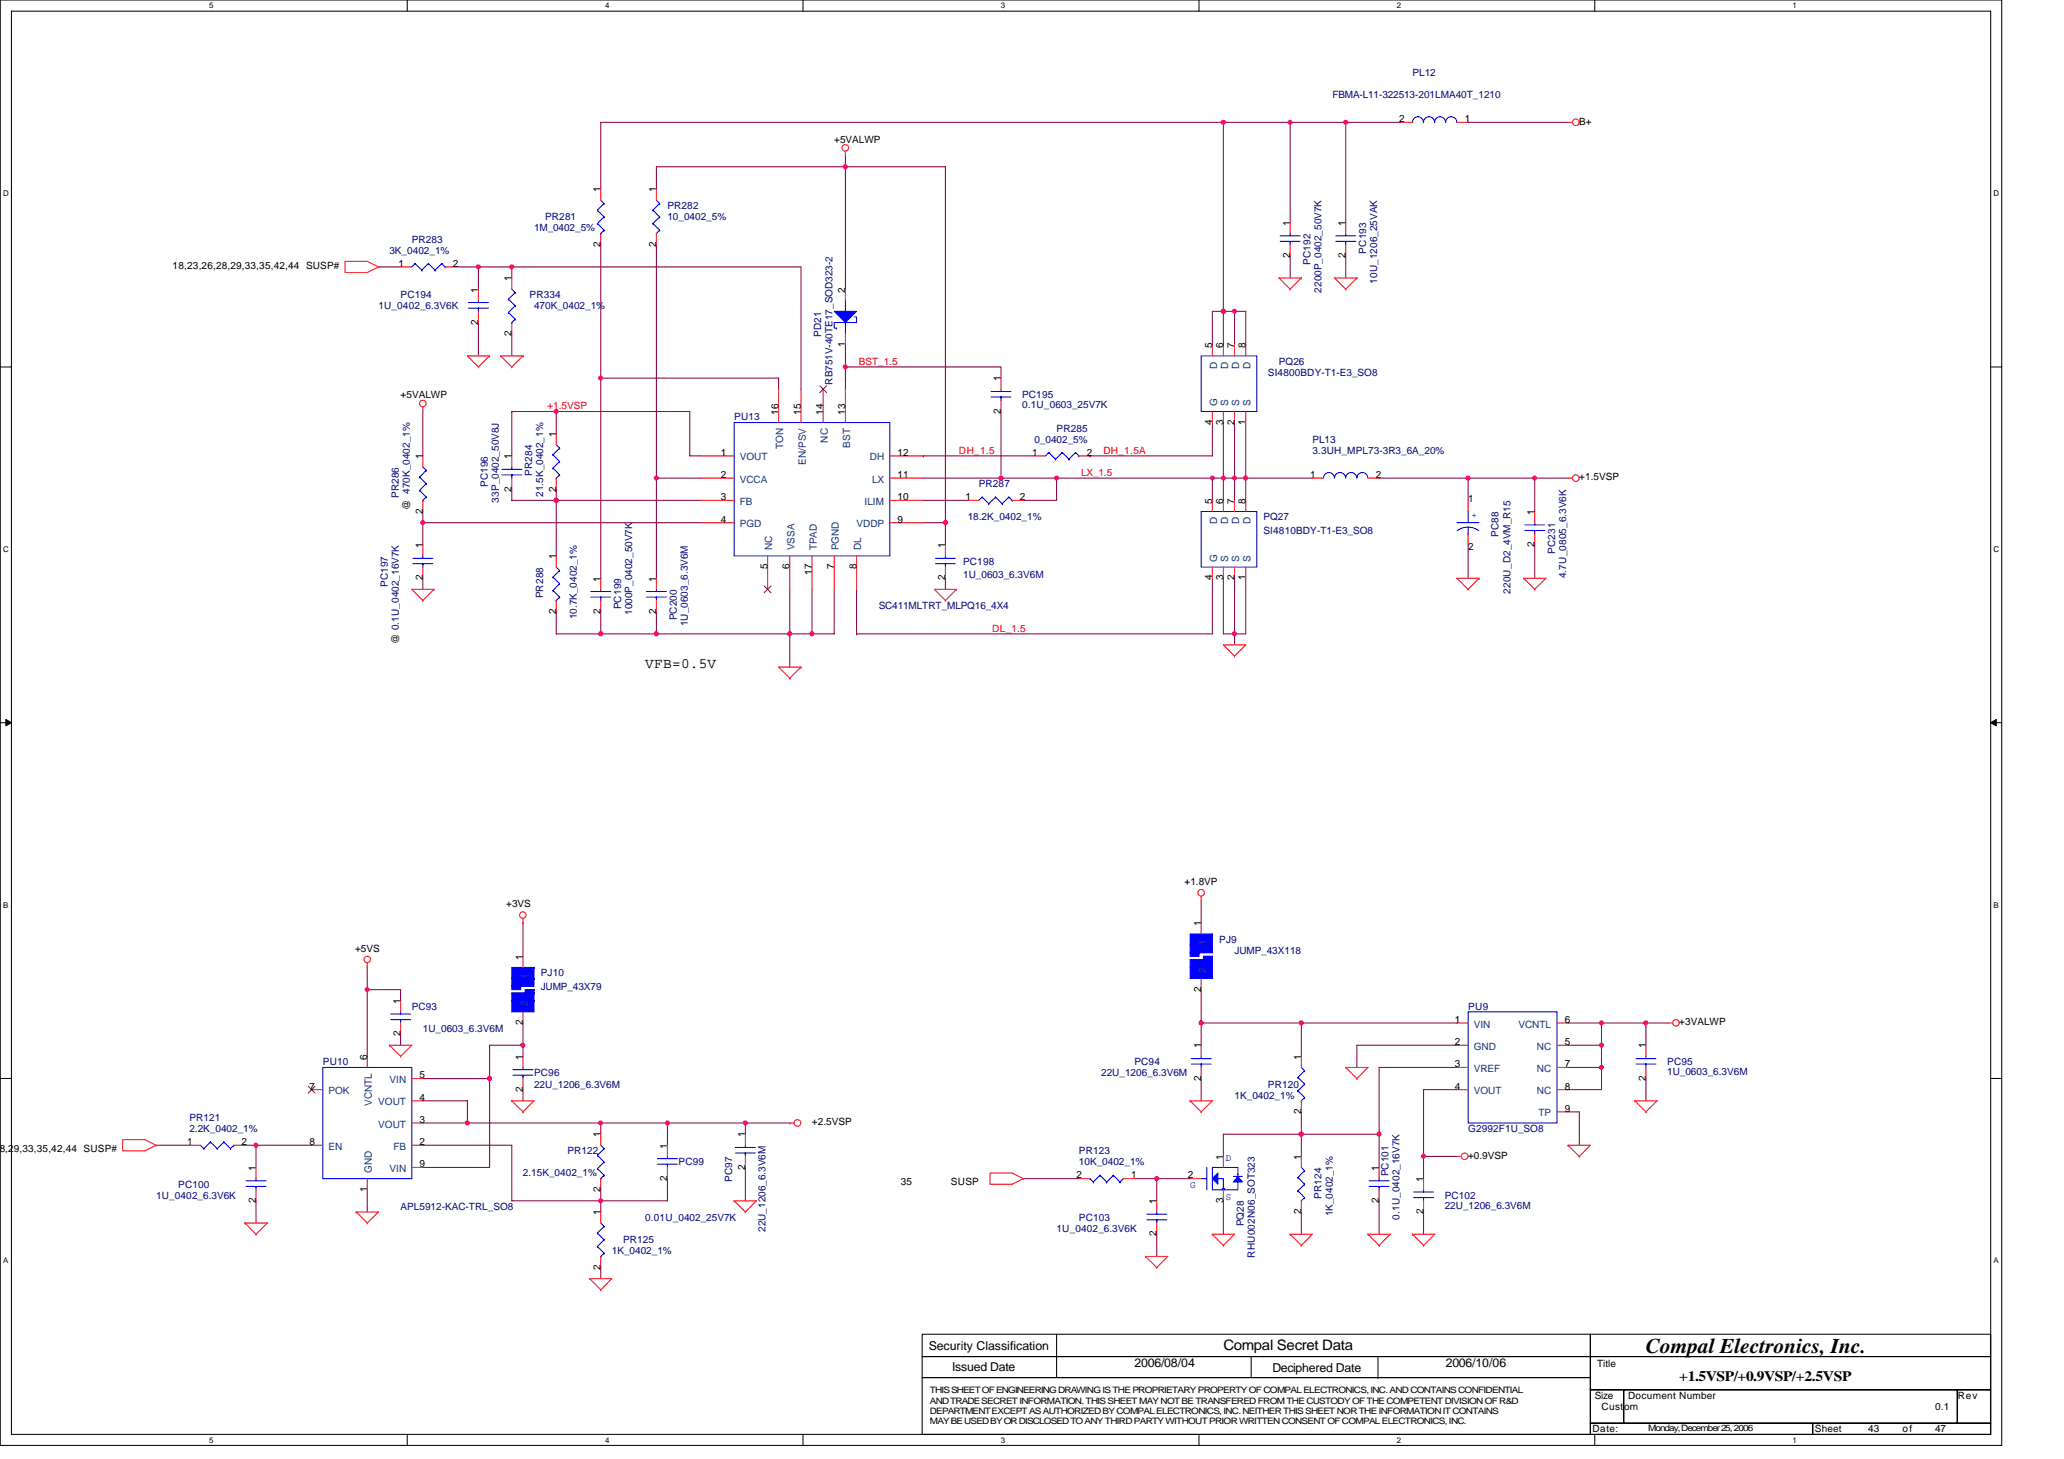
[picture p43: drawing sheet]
<svg xmlns="http://www.w3.org/2000/svg" width="297mm" height="210mm" viewBox="0 0 297 210" stroke-linecap="round" stroke-linejoin="round" font-family="sans-serif">
<defs><g id="words">
<text font-size="3" x="236.9" y="194.8">Compal Electronics, Inc.</text>
<g font-size="2.1">
<text x="92.9" y="96.1">VFB=0.5V</text>
<text x="176.1" y="194.4">Compal Secret Data</text>
<text x="241.7" y="198.7">+1.5VSP/+0.9VSP/+2.5VSP</text>
</g>
<g font-size="1.8">
<text x="133.7" y="194.2">Security Classification</text>
<text x="137" y="197.3">Issued Date</text>
<text x="163.3" y="196.8">2006/08/04</text>
<text x="183.1" y="197.4">Deciphered Date</text>
<text x="208.1" y="196.8">2006/10/06</text>
</g>
<g font-size="1.4" fill="#000080">
<text x="203.3" y="10.9">PL12</text>
<text x="191.7" y="14.1">FBMA-L11-322513-201LMA40T_1210</text>
<text x="59.3" y="34.9">PR283</text>
<text x="76.9" y="33.3">1M_0402_5%</text>
<text x="78.5" y="31.7">PR281</text>
<text x="96.1" y="30.1">PR282</text>
<text x="96.1" y="31.7">10_0402_5%</text>
<text x="56" y="36.5">3K_0402_1%</text>
<text x="188.6" y="38.1" transform="rotate(-90 188.6 38.1)">PC192</text>
<text x="196.6" y="36.5" transform="rotate(-90 196.6 36.5)">PC193</text>
<text x="198.2" y="40.8" transform="rotate(-90 198.2 40.8)">10U_1206_25VAK</text>
<text x="54.5" y="44.5">1U_0402_6.3V6K</text>
<text x="57.7" y="42.9">PC194</text>
<text x="76.2" y="42.9">PR334</text>
<text x="76.9" y="44.5">470K_0402_1%</text>
<text x="190.2" y="42.1" transform="rotate(-90 190.2 42.1)">2200P_0402_50V7K</text>
<text x="118.2" y="48.5" transform="rotate(-90 118.2 48.5)">PD21</text>
<text x="184.1" y="52.5">PQ26</text>
<text x="119.8" y="55.4" transform="rotate(-90 119.8 55.4)">RB751V-40TE17_SOD323-2</text>
<text x="147.1" y="57.3">PC195</text>
<text x="147.1" y="58.7">0.1U_0603_25V7K</text>
<text x="182.5" y="54.1">SI4800BDY-T1-E3_SO8</text>
<text x="105.7" y="60.5">PU13</text>
<text x="148.9" y="63.7">0_0402_5%</text>
<text x="152.1" y="62.1">PR285</text>
<text x="188.9" y="63.7">PL13</text>
<text x="188.9" y="65.3">3.3UH_MPL73-3R3_6A_20%</text>
<text x="57.4" y="71.7" transform="rotate(-90 57.4 71.7)">PR286</text>
<text x="70.2" y="70.1" transform="rotate(-90 70.2 70.1)">PC196</text>
<text x="76.6" y="68.5" transform="rotate(-90 76.6 68.5)">PR284</text>
<text x="78.2" y="71.5" transform="rotate(-90 78.2 71.5)">21.5K_0402_1%</text>
<text x="140.9" y="70.1">PR287</text>
<text x="71.8" y="72.3" transform="rotate(-90 71.8 72.3)">33P_0402_50V8J</text>
<text x="139.3" y="74.9">18.2K_0402_1%</text>
<text x="181.8" y="74.9">PQ27</text>
<text x="181.8" y="76.8">SI4810BDY-T1-E3_SO8</text>
<text x="215.6" y="77.3" transform="rotate(-90 215.6 77.3)">PC88</text>
<text x="138.6" y="81.3">PC198</text>
<text x="138.6" y="83.2">1U_0603_6.3V6M</text>
<text x="223.8" y="79.7" transform="rotate(-90 223.8 79.7)">PC231</text>
<text x="225.4" y="83.2" transform="rotate(-90 225.4 83.2)">4.7U_0805_6.3V6K</text>
<text x="55.8" y="84.5" transform="rotate(-90 55.8 84.5)">PC197</text>
<text x="78.2" y="86.1" transform="rotate(-90 78.2 86.1)">PR288</text>
<text x="83" y="89.1" transform="rotate(-90 83 89.1)">10.7K_0402_1%</text>
<text x="89.4" y="87.7" transform="rotate(-90 89.4 87.7)">PC199</text>
<text x="91" y="88.5" transform="rotate(-90 91 88.5)">1000P_0402_50V7K</text>
<text x="97.4" y="89.3" transform="rotate(-90 97.4 89.3)">PC200</text>
<text x="126.5" y="87.7">SC411MLTRT_MLPQ16_4X4</text>
<text x="217.4" y="85.4" transform="rotate(-90 217.4 85.4)">220U_D2_4VM_R15</text>
<text x="99" y="90.1" transform="rotate(-90 99 90.1)">1U_0603_6.3V6M</text>
<text x="175.4" y="135.7">PJ9</text>
<text x="177.7" y="137.3">JUMP_43X118</text>
<text x="77.8" y="140.5">PJ10</text>
<text x="77.8" y="142.4">JUMP_43X79</text>
<text x="59.3" y="145.3">PC93</text>
<text x="60.9" y="148.5">1U_0603_6.3V6M</text>
<text x="211.3" y="145.3">PU9</text>
<text x="46.5" y="153.3">PU10</text>
<text x="76.9" y="154.9">PC96</text>
<text x="158.5" y="154.9">22U_1206_6.3V6M</text>
<text x="163.3" y="153.3">PC94</text>
<text x="239.9" y="153.3">PC95</text>
<text x="239.9" y="154.7">1U_0603_6.3V6M</text>
<text x="27.3" y="161.3">PR121</text>
<text x="76.9" y="156.5">22U_1206_6.3V6M</text>
<text x="177.7" y="158.1">1K_0402_1%</text>
<text x="182.5" y="156.5">PR120</text>
<text x="27.3" y="162.9">2.2K_0402_1%</text>
<text x="81.7" y="166.1">PR122</text>
<text x="97.7" y="167.7">PC99</text>
<text x="155.3" y="166.1">PR123</text>
<text x="155.3" y="167.7">10K_0402_1%</text>
<text x="211.3" y="162.9">G2992F1U_SO8</text>
<text x="22.5" y="172.5">1U_0402_6.3V6K</text>
<text x="25.7" y="170.9">PC100</text>
<text x="75.3" y="169.3">2.15K_0402_1%</text>
<text x="105.4" y="170.1" transform="rotate(-90 105.4 170.1)">PC97</text>
<text x="190.2" y="172.5" transform="rotate(-90 190.2 172.5)">PR124</text>
<text x="199.8" y="169.3" transform="rotate(-90 199.8 169.3)">PC101</text>
<text x="207.9" y="172.5">PC102</text>
<text x="207.9" y="174">22U_1206_6.3V6M</text>
<text x="57.7" y="174.1">APL5912-KAC-TRL_SO8</text>
<text x="89.7" y="178.9">PR125</text>
<text x="92.9" y="175.7">0.01U_0402_25V7K</text>
<text x="110.2" y="177.3" transform="rotate(-90 110.2 177.3)">22U_1206_6.3V6M</text>
<text x="152.1" y="177.3">1U_0402_6.3V6K</text>
<text x="155.3" y="175.7">PC103</text>
<text x="179" y="176.5" transform="rotate(-90 179 176.5)">PQ28</text>
<text x="191.8" y="175.1" transform="rotate(-90 191.8 175.1)">1K_0402_1%</text>
<text x="201.4" y="175.6" transform="rotate(-90 201.4 175.6)">0.1U_0402_16V7K</text>
<text x="88" y="180.5">1K_0402_1%</text>
<text x="180.6" y="181" transform="rotate(-90 180.6 181)">RHU002N06_SOT323</text>
</g>
<g font-size="1.4">
<text x="201.4" y="17.6">2</text>
<text x="210.8" y="17.6">1</text>
<text x="227.3" y="17.9">B+</text>
<text x="120.1" y="20.5">+5VALWP</text>
<text x="86.4" y="27.7" transform="rotate(-90 86.4 27.7)">1</text>
<text x="94.4" y="27.7" transform="rotate(-90 94.4 27.7)">1</text>
<text x="86.4" y="35.5" transform="rotate(-90 86.4 35.5)">2</text>
<text x="94.4" y="35.5" transform="rotate(-90 94.4 35.5)">2</text>
<text x="185.6" y="32.5" transform="rotate(-90 185.6 32.5)">1</text>
<text x="193.7" y="32.5" transform="rotate(-90 193.7 32.5)">1</text>
<text x="24.8" y="38.7">18,23,26,28,29,33,35,42,44 SUSP#</text>
<text x="57.3" y="38.4">1</text>
<text x="65.2" y="38.4">2</text>
<text x="73.6" y="40.5" transform="rotate(-90 73.6 40.5)">1</text>
<text x="185.6" y="37.1" transform="rotate(-90 185.6 37.1)">2</text>
<text x="193.7" y="37.1" transform="rotate(-90 193.7 37.1)">2</text>
<text x="68.8" y="46.7" transform="rotate(-90 68.8 46.7)">2</text>
<text x="68.8" y="42.1" transform="rotate(-90 68.8 42.1)">1</text>
<text x="121.6" y="42.1" transform="rotate(-90 121.6 42.1)">2</text>
<text x="73.6" y="48.3" transform="rotate(-90 73.6 48.3)">2</text>
<text x="121.6" y="49.9" transform="rotate(-90 121.6 49.9)">1</text>
<text x="174.5" y="50.1" transform="rotate(-90 174.5 50.1)">5</text>
<text x="176" y="50.1" transform="rotate(-90 176 50.1)">6</text>
<text x="177.6" y="50.1" transform="rotate(-90 177.6 50.1)">7</text>
<text x="179.3" y="50.1" transform="rotate(-90 179.3 50.1)">8</text>
<text x="57.7" y="57.3">+5VALWP</text>
<text x="112" y="59.7" transform="rotate(-90 112 59.7)">16</text>
<text x="115.2" y="59.7" transform="rotate(-90 115.2 59.7)">15</text>
<text x="118.4" y="59.7" transform="rotate(-90 118.4 59.7)">14</text>
<text x="121.6" y="59.7" transform="rotate(-90 121.6 59.7)">13</text>
<text x="144" y="59.5" transform="rotate(-90 144 59.5)">2</text>
<text x="144" y="54.9" transform="rotate(-90 144 54.9)">1</text>
<text x="80" y="62.9" transform="rotate(-90 80 62.9)">1</text>
<text x="103.7" y="65.6">1</text>
<text x="129.2" y="65.6">12</text>
<text x="148.5" y="65.6">1</text>
<text x="156.4" y="65.6">2</text>
<text x="174.5" y="61.2" transform="rotate(-90 174.5 61.2)">4</text>
<text x="176" y="61.2" transform="rotate(-90 176 61.2)">3</text>
<text x="177.6" y="61.2" transform="rotate(-90 177.6 61.2)">2</text>
<text x="179.3" y="61.2" transform="rotate(-90 179.3 61.2)">1</text>
<text x="60.8" y="66.1" transform="rotate(-90 60.8 66.1)">1</text>
<text x="73.6" y="70.7" transform="rotate(-90 73.6 70.7)">2</text>
<text x="73.6" y="66.1" transform="rotate(-90 73.6 66.1)">1</text>
<text x="80" y="70.7" transform="rotate(-90 80 70.7)">2</text>
<text x="103.7" y="72">3</text>
<text x="103.7" y="68.8">2</text>
<text x="129.2" y="72">10</text>
<text x="129.2" y="68.8">11</text>
<text x="138.9" y="72">1</text>
<text x="146.8" y="72">2</text>
<text x="188.5" y="68.8">1</text>
<text x="198" y="68.8">2</text>
<text x="227.3" y="69.2">+1.5VSP</text>
<text x="59" y="73.4" transform="rotate(-90 59 73.4)">@ 470K_0402_1%</text>
<text x="60.8" y="73.9" transform="rotate(-90 60.8 73.9)">2</text>
<text x="103.7" y="75.2">4</text>
<text x="129.2" y="75.2">9</text>
<text x="174.5" y="72.5" transform="rotate(-90 174.5 72.5)">5</text>
<text x="176" y="72.5" transform="rotate(-90 176 72.5)">6</text>
<text x="177.6" y="72.5" transform="rotate(-90 177.6 72.5)">7</text>
<text x="179.3" y="72.5" transform="rotate(-90 179.3 72.5)">8</text>
<text x="211.3" y="72.2">1</text>
<text x="220.8" y="74.1" transform="rotate(-90 220.8 74.1)">1</text>
<text x="60.8" y="83.5" transform="rotate(-90 60.8 83.5)">2</text>
<text x="60.8" y="78.9" transform="rotate(-90 60.8 78.9)">1</text>
<text x="80" y="80.5" transform="rotate(-90 80 80.5)">1</text>
<text x="86.4" y="83.7" transform="rotate(-90 86.4 83.7)">1</text>
<text x="94.4" y="83.7" transform="rotate(-90 94.4 83.7)">1</text>
<text x="110.4" y="81.9" transform="rotate(-90 110.4 81.9)">5</text>
<text x="113.6" y="81.9" transform="rotate(-90 113.6 81.9)">6</text>
<text x="116.8" y="82.7" transform="rotate(-90 116.8 82.7)">17</text>
<text x="120" y="81.9" transform="rotate(-90 120 81.9)">7</text>
<text x="123.3" y="81.9" transform="rotate(-90 123.3 81.9)">8</text>
<text x="136" y="83.5" transform="rotate(-90 136 83.5)">2</text>
<text x="136" y="78.9" transform="rotate(-90 136 78.9)">1</text>
<text x="174.5" y="83.5" transform="rotate(-90 174.5 83.5)">4</text>
<text x="176" y="83.5" transform="rotate(-90 176 83.5)">3</text>
<text x="177.6" y="83.5" transform="rotate(-90 177.6 83.5)">2</text>
<text x="179.3" y="83.5" transform="rotate(-90 179.3 83.5)">1</text>
<text x="211.3" y="79.2">2</text>
<text x="220.8" y="78.7" transform="rotate(-90 220.8 78.7)">2</text>
<text x="80" y="88.3" transform="rotate(-90 80 88.3)">2</text>
<text x="86.4" y="88.3" transform="rotate(-90 86.4 88.3)">2</text>
<text x="94.4" y="88.3" transform="rotate(-90 94.4 88.3)">2</text>
<text x="57.4" y="92.7" transform="rotate(-90 57.4 92.7)">@ 0.1U_0402_16V7K</text>
<text x="72.9" y="130.6">+3VS</text>
<text x="170.5" y="127.4">+1.8VP</text>
<text x="51.1" y="137">+5VS</text>
<text x="172.8" y="133.3" transform="rotate(-90 172.8 133.3)">1</text>
<text x="75.2" y="138.1" transform="rotate(-90 75.2 138.1)">1</text>
<text x="172.8" y="142.7" transform="rotate(-90 172.8 142.7)">2</text>
<text x="57.6" y="149.2" transform="rotate(-90 57.6 149.2)">2</text>
<text x="57.6" y="144.5" transform="rotate(-90 57.6 144.5)">1</text>
<text x="75.2" y="147.6" transform="rotate(-90 75.2 147.6)">2</text>
<text x="209.4" y="147.2">1</text>
<text x="225.2" y="147.2">6</text>
<text x="241.7" y="147.6">+3VALWP</text>
<text x="52.8" y="152.5" transform="rotate(-90 52.8 152.5)">6</text>
<text x="60.4" y="155.2">5</text>
<text x="75.2" y="152.5" transform="rotate(-90 75.2 152.5)">1</text>
<text x="172.8" y="155.6" transform="rotate(-90 172.8 155.6)">2</text>
<text x="172.8" y="150.9" transform="rotate(-90 172.8 150.9)">1</text>
<text x="187.3" y="152.5" transform="rotate(-90 187.3 152.5)">1</text>
<text x="209.4" y="150.4">2</text>
<text x="209.4" y="153.6">3</text>
<text x="225.2" y="150.4">5</text>
<text x="225.2" y="153.6">7</text>
<text x="236.9" y="155.6" transform="rotate(-90 236.9 155.6)">2</text>
<text x="236.9" y="150.9" transform="rotate(-90 236.9 150.9)">1</text>
<text x="44.5" y="156.8">7</text>
<text x="60.4" y="158.4">4</text>
<text x="60.4" y="161.6">3</text>
<text x="75.2" y="157.2" transform="rotate(-90 75.2 157.2)">2</text>
<text x="116.9" y="162">+2.5VSP</text>
<text x="187.3" y="160.4" transform="rotate(-90 187.3 160.4)">2</text>
<text x="209.4" y="156.8">4</text>
<text x="225.2" y="156.8">8</text>
<text x="225.2" y="160">9</text>
<text x="-.1" y="165.8">8,29,33,35,42,44 SUSP#</text>
<text x="26.9" y="164.8">1</text>
<text x="34.8" y="164.8">2</text>
<text x="44.5" y="164.8">8</text>
<text x="60.4" y="168">9</text>
<text x="60.4" y="164.8">2</text>
<text x="86.4" y="163.7" transform="rotate(-90 86.4 163.7)">1</text>
<text x="96" y="165.3" transform="rotate(-90 96 165.3)">1</text>
<text x="107.2" y="163.7" transform="rotate(-90 107.2 163.7)">1</text>
<text x="176" y="166.9" transform="rotate(-90 176 166.9)">1</text>
<text x="187.3" y="166.9" transform="rotate(-90 187.3 166.9)">1</text>
<text x="211.3" y="166.8">+0.9VSP</text>
<text x="36.8" y="173.2" transform="rotate(-90 36.8 173.2)">2</text>
<text x="36.8" y="168.5" transform="rotate(-90 36.8 168.5)">1</text>
<text x="52.8" y="171.6" transform="rotate(-90 52.8 171.6)">1</text>
<text x="86.4" y="171.6" transform="rotate(-90 86.4 171.6)">2</text>
<text x="96" y="169.9" transform="rotate(-90 96 169.9)">2</text>
<text x="107.2" y="168.4" transform="rotate(-90 107.2 168.4)">2</text>
<text x="129.7" y="170.6">35</text>
<text x="136.9" y="170.6">SUSP</text>
<text x="154.9" y="169.6">2</text>
<text x="162.8" y="169.6">1</text>
<text x="166.5" y="173.3" transform="rotate(-90 166.5 173.3)">1</text>
<text x="170.9" y="169.6">2</text>
<text x="176" y="173.2" transform="rotate(-90 176 173.2)">3</text>
<text x="198.5" y="173.2" transform="rotate(-90 198.5 173.2)">2</text>
<text x="198.5" y="168.5" transform="rotate(-90 198.5 168.5)">1</text>
<text x="204.8" y="170.1" transform="rotate(-90 204.8 170.1)">1</text>
<text x="86.4" y="174.9" transform="rotate(-90 86.4 174.9)">1</text>
<text x="166.5" y="177.9" transform="rotate(-90 166.5 177.9)">2</text>
<text x="187.3" y="174.8" transform="rotate(-90 187.3 174.8)">2</text>
<text x="204.8" y="174.8" transform="rotate(-90 204.8 174.8)">2</text>
<text x="86.4" y="182.8" transform="rotate(-90 86.4 182.8)">2</text>
<text x="229.8" y="196.7">Title</text>
<text x="229.5" y="201.3">Size</text>
<text x="230.5" y="202.9">Custom</text>
<text x="234.3" y="201.3">Document Number</text>
<text x="278.5" y="202.9">0.1</text>
<text x="281.7" y="201.3">Rev</text>
<text x="229.2" y="206.1">Date:</text>
<text x="261.2" y="206.1">Sheet</text>
<text x="268.9" y="206.1">43</text>
<text x="273.8" y="206.1">of</text>
<text x="278.5" y="206.1">47</text>
</g>
<g font-size="1.4" fill="#f00">
<text x="123.6" y="52.5">BST_1.5</text>
<text x="78.8" y="58.9">+1.5VSP</text>
<text x="138" y="65.3">DH_1.5</text>
<text x="158.8" y="65.3">DH_1.5A</text>
<text x="155.6" y="68.5">LX_1.5</text>
<text x="142.8" y="90.9">DL_1.5</text>
</g>
<g font-size="1.4" fill="#004080">
<text x="175.2" y="53.1" transform="rotate(-90 175.2 53.1)">D</text>
<text x="176.7" y="53.1" transform="rotate(-90 176.7 53.1)">D</text>
<text x="178.3" y="53.1" transform="rotate(-90 178.3 53.1)">D</text>
<text x="180" y="53.1" transform="rotate(-90 180 53.1)">D</text>
<text x="175.2" y="58.4" transform="rotate(-90 175.2 58.4)">G</text>
<text x="176.7" y="58.4" transform="rotate(-90 176.7 58.4)">S</text>
<text x="178.3" y="58.4" transform="rotate(-90 178.3 58.4)">S</text>
<text x="180" y="58.4" transform="rotate(-90 180 58.4)">S</text>
<text x="112.7" y="64.7" transform="rotate(-90 112.7 64.7)">TON</text>
<text x="119.1" y="63.7" transform="rotate(-90 119.1 63.7)">NC</text>
<text x="122.3" y="64.4" transform="rotate(-90 122.3 64.4)">BST</text>
<text x="106.5" y="66.3">VOUT</text>
<text x="106.5" y="69.5">VCCA</text>
<text x="115.9" y="66.9" transform="rotate(-90 115.9 66.9)">EN/PSV</text>
<text x="125.2" y="66.3">DH</text>
<text x="125.5" y="69.5">LX</text>
<text x="106.5" y="72.7">FB</text>
<text x="106.5" y="75.9">PGD</text>
<text x="123.3" y="75.9">VDDP</text>
<text x="124.4" y="72.7">ILIM</text>
<text x="175.2" y="75.5" transform="rotate(-90 175.2 75.5)">D</text>
<text x="176.7" y="75.5" transform="rotate(-90 176.7 75.5)">D</text>
<text x="178.3" y="75.5" transform="rotate(-90 178.3 75.5)">D</text>
<text x="180" y="75.5" transform="rotate(-90 180 75.5)">D</text>
<text x="111.1" y="79.2" transform="rotate(-90 111.1 79.2)">NC</text>
<text x="114.3" y="79.2" transform="rotate(-90 114.3 79.2)">VSSA</text>
<text x="117.5" y="79.2" transform="rotate(-90 117.5 79.2)">TPAD</text>
<text x="120.7" y="79.2" transform="rotate(-90 120.7 79.2)">PGND</text>
<text x="123.9" y="79.2" transform="rotate(-90 123.9 79.2)">DL</text>
<text x="175.2" y="80.8" transform="rotate(-90 175.2 80.8)">G</text>
<text x="176.7" y="80.8" transform="rotate(-90 176.7 80.8)">S</text>
<text x="178.3" y="80.8" transform="rotate(-90 178.3 80.8)">S</text>
<text x="180" y="80.8" transform="rotate(-90 180 80.8)">S</text>
<text x="173.5" y="136" transform="rotate(-90 173.5 136)">1</text>
<text x="75.9" y="140.8" transform="rotate(-90 75.9 140.8)">1</text>
<text x="173.5" y="140" transform="rotate(-90 173.5 140)">2</text>
<text x="75.9" y="144.8" transform="rotate(-90 75.9 144.8)">2</text>
<text x="212.1" y="147.9">VIN</text>
<text x="218.5" y="147.9">VCNTL</text>
<text x="56.1" y="155.9">VIN</text>
<text x="212.1" y="151.1">GND</text>
<text x="212.1" y="154.3">VREF</text>
<text x="221.2" y="151.1">NC</text>
<text x="221.2" y="154.3">NC</text>
<text x="47.3" y="157.5">POK</text>
<text x="53.5" y="159.2" transform="rotate(-90 53.5 159.2)">VCNTL</text>
<text x="54.4" y="159.1">VOUT</text>
<text x="212.1" y="157.5">VOUT</text>
<text x="221.2" y="157.5">NC</text>
<text x="221.4" y="160.7">TP</text>
<text x="47.3" y="165.5">EN</text>
<text x="54.4" y="162.3">VOUT</text>
<text x="56.6" y="165.5">FB</text>
<text x="53.5" y="168.8" transform="rotate(-90 53.5 168.8)">GND</text>
<text x="56.1" y="168.7">VIN</text>
</g>
<g font-size="1.4" fill="#00f">
<text x="211.7" y="74.6">+</text>
<text x="176.4" y="167.1">D</text>
<text x="171.3" y="170.9">G</text>
<text x="176.4" y="172.7">S</text>
</g>
<g font-size="1.3">
<text x="133.8" y="200.5">THIS SHEET OF ENGINEERING DRAWING IS THE PROPRIETARY PROPERTY OF COMPAL ELECTRONICS, INC. AND CONTAINS CONFIDENTIAL</text>
<text x="133.8" y="202">AND TRADE SECRET INFORMATION. THIS SHEET MAY NOT BE TRANSFERED FROM THE CUSTODY OF THE COMPETENT DIVISION OF R&amp;D</text>
<text x="133.8" y="203.5">DEPARTMENT EXCEPT AS AUTHORIZED BY COMPAL ELECTRONICS, INC. NEITHER THIS SHEET NOR THE INFORMATION IT CONTAINS</text>
<text x="133.8" y="204.9">MAY BE USED BY OR DISCLOSED TO ANY THIRD PARTY WITHOUT PRIOR WRITTEN CONSENT OF COMPAL ELECTRONICS, INC.</text>
<text x="237.2" y="206">Monday, December 25,2006</text>
</g>
<g font-size="1.1">
<text x="30.1" y="1.2">5</text>
<text x="87.1" y="1.2">4</text>
<text x="144" y="1.2">3</text>
<text x="201" y="1.2">2</text>
<text x="258" y="1.2">1</text>
<text x=".4" y="28.2">D</text>
<text x="286.9" y="28.2">D</text>
<text x=".4" y="79.4">C</text>
<text x="286.9" y="79.4">C</text>
<text x=".4" y="130.6">B</text>
<text x="286.9" y="130.6">B</text>
<text x=".4" y="181.8">A</text>
<text x="286.9" y="181.8">A</text>
<text x="30.1" y="207.6">5</text>
<text x="87.1" y="207.6">4</text>
<text x="144" y="207.6">3</text>
<text x="201" y="207.6">2</text>
<text x="258" y="207.6">1</text>
</g>
</g></defs>
<path d="M0 0h288.1v208h-288.1zM1.6 1.6h284.9v204.8h-284.9z" fill="none" stroke="#000" stroke-width=".15"/>
<g fill="#fff">
<path d="M30.1 .2h.6v1.2h-.6z"/>
<path d="M30.1 206.6h.6v1.3h-.6z"/>
</g>
<path d="M58.6 0v1.6M58.6 206.4v1.6" fill="none" stroke="#000" stroke-width=".15"/>
<g fill="#fff">
<path d="M87.1 .2h.6v1.2h-.6z"/>
<path d="M87.1 206.6h.6v1.3h-.6z"/>
</g>
<path d="M115.6 0v1.6M115.6 206.4v1.6" fill="none" stroke="#000" stroke-width=".15"/>
<g fill="#fff">
<path d="M144 .2h.6v1.2h-.6z"/>
<path d="M144 206.6h.6v1.3h-.6z"/>
</g>
<path d="M172.5 0v1.6M172.5 206.4v1.6" fill="none" stroke="#000" stroke-width=".15"/>
<g fill="#fff">
<path d="M201 .2h.6v1.2h-.6z"/>
<path d="M201 206.6h.6v1.3h-.6z"/>
</g>
<path d="M229.5 0v1.6M229.5 206.4v1.6" fill="none" stroke="#000" stroke-width=".15"/>
<g fill="#fff">
<path d="M258 .2h.6v1.2h-.6z"/>
<path d="M258 206.6h.6v1.3h-.6z"/>
<path d="M.4 27.2h.8v1.3h-.8z"/>
<path d="M286.9 27.2h.8v1.3h-.8z"/>
<path d="M.4 78.4h.8v1.3h-.8z"/>
<path d="M286.9 78.4h.8v1.3h-.8z"/>
</g>
<path d="M0 52.8h1.6M286.5 52.8h1.6" fill="none" stroke="#000" stroke-width=".15"/>
<g fill="#fff">
<path d="M.4 129.6h.8v1.3h-.8z"/>
<path d="M286.9 129.6h.7v1.3h-.7z"/>
</g>
<path d="M0 104h1.6M286.5 104h1.6" fill="none" stroke="#000" stroke-width=".15"/>
<path d="M.8 103.5l.8 .5-.8 .5zM286.5 104l.8-.5v1z" fill="#000" stroke="#000" stroke-width=".14"/>
<g fill="#fff">
<path d="M.4 180.8h.8v1.3h-.8z"/>
<path d="M286.9 180.8h.7v1.3h-.7z"/>
</g>
<g fill="none" stroke="#000" stroke-width=".15">
<path d="M0 155.2h1.6M286.5 155.2h1.6M132.7 192h96.2v3.2h-96.2zM132.7 195.2h96.2v3.1h-96.2zM132.7 198.3h96.2v8.1h-96.2zM152.1 195.2h.1M152.1 195.2v3.1M152.1 192v3.2M180.1 195.2v3.1M198.3 198.3h.1M198.3 195.2v3.1M228.9 192h57.6v3.2h-57.6z"/>
<path d="M228.9 195.2h57.6v4.8h-57.6zM228.9 204.8h32v1.6h-32zM228.9 200h4.8v4.8h-4.8zM233.7 200h48v4.8h-48zM260.9 204.8h25.6v1.6h-25.6zM281.7 200h4.8v4.8h-4.8z"/>
</g>
<g fill="none" stroke="#800040" stroke-width=".15">
<path d="M176.1 17.6v27.2M176.1 17.6h-89.6v9.6M176.1 17.6h9.6v14.4M185.7 17.6h8M193.7 17.6v14.4M193.7 17.6h8M211.3 17.6h14.4M54.5 38.4h3.2M65.7 38.4h3.2v3.2M68.9 38.4h4.8v1.6M68.9 38.4h.1M73.7 38.4h41.6v17.6"/>
<path d="M86.5 35.2v19.2M94.5 35.2v33.6M94.5 27.2v-3.2h41.6v51.2M121.7 22.4v19.2M185.7 36.8v3.2M193.7 36.8v3.2M60.9 59.2v6.4M68.9 46.4v4.8M73.7 59.2h6.3v3.2M73.7 59.2h.1M73.7 59.2v6.4M73.7 48v3.2"/>
<path d="M80 59.2h19.3v6.4h1.6M86.5 54.4v28.8M86.5 54.4h25.6v1.6M121.7 52.8h22.4v1.6M121.7 52.8h.1M121.7 52.8v3.2M121.7 49.6v3.2M144.1 59.2v9.6h8M176.1 44.8v4.8M176.1 44.8h-1.6v4.8M176.1 44.8h1.6M177.7 44.8v4.8"/>
<path d="M177.7 44.8h1.6v4.8M60.9 75.2h40M60.9 73.6v4.8M73.7 70.4v1.6h6.3M80 72h.1M80 72h20.9M80 70.4v1.6M80 72v8M94.5 68.8v14.4M94.5 68.8h6.4M132.9 68.8h11.2M132.9 72h6.4"/>
<path d="M132.9 65.6h.1M132.9 75.2h3.2M132.9 65.6h16M136.1 75.2v3.2M152.1 68.8h.1M152.1 68.8v3.2h-4.8M152.1 68.8h22.4M156.9 65.6h.1M174.5 60.8v4.8h-17.6M174.5 68.8v3.2M174.5 68.8h1.6M176.1 68.8v3.2"/>
<path d="M176.1 60.8v8M176.1 68.8h1.6M177.7 68.8h1.6M177.7 68.8v3.2M177.7 60.8v8M179.3 68.8h9.6M179.3 68.8v3.2M179.3 60.8v8M198.5 68.8h12.8M211.3 78.4v4.8M211.3 68.8v3.2M211.3 68.8h9.6v4.8"/>
<path d="M220.9 68.8h4.8M220.9 78.4v4.8M60.9 83.2v1.6M80 88v3.2h6.5M86.5 88v3.2M86.5 91.2h8M94.5 88v3.2M94.5 91.2h19.2M113.7 91.2v4.8M113.7 91.2h3.2M113.7 84.8v6.4M116.9 84.8v6.4"/>
<path d="M120.1 84.8v6.4h-3.2M123.3 84.8v6.4M123.3 91.2h.1M136.1 83.2v1.6M174.5 83.2v8h-51.2M176.1 83.2v8h1.6M177.7 83.2v8M177.7 91.2v1.6M179.3 83.2v8h-1.6M52.8 139.2v3.2M75.3 132.8v4.8M172.9 129.6v3.2"/>
<path d="M52.8 142.4h4.9v1.6M52.8 142.4v9.6M57.7 148.8v1.6M60.9 155.2h9.6M60.9 158.4h6.4v3.2M70.5 155.2v12.8h-9.6M75.3 150.4v1.6M75.3 150.4h-4.8v4.8M75.3 147.2v3.2M75.3 156.8v1.6M172.9 147.2v3.2M172.9 155.2v3.2"/>
<path d="M172.9 147.2h14.4v4.8M172.9 142.4v4.8M187.3 147.2h22.4M209.7 150.4h-14.4v3.2M209.7 156.8h-4.8v9.6h4.8M209.7 153.6h-11.2v14.4M225.7 153.6h4.8M225.7 150.4h4.8M225.7 147.2h4.8v3.2M230.5 153.6v3.2h-4.8M230.5 150.4v3.2M230.5 147.2h6.4"/>
<path d="M236.9 147.2h3.2M236.9 155.2v3.2M236.9 147.2v3.2M22.5 164.8h4.8M35.3 164.8h1.5M36.8 164.8v3.2M36.8 164.8h8M36.8 172.8v3.2M52.8 171.2v3.2M60.9 164.8h12.8v8h12.8M60.9 161.6h6.4M67.3 161.6h19.2"/>
<path d="M86.5 161.6h9.6M86.5 161.6v1.6M86.5 171.2v1.6M86.5 172.8v1.6M96.1 161.6h11.2M96.1 161.6v3.2M96.1 169.6v3.2h-9.6M107.3 161.6v1.6M107.3 168v4.8M107.3 161.6h6.4M147.3 169.6h8M163.3 169.6h3.2"/>
<path d="M166.5 169.6v3.2M166.5 169.6h4.8M166.5 177.6v3.2M176.1 172.8v4.8M187.3 174.4v3.2M187.3 163.2h-11.2v3.2M187.3 160v3.2M187.3 163.2h11.2M187.3 163.2v3.2M198.5 172.8v4.8M204.9 166.4v3.2M204.9 174.4v3.2"/>
<path d="M225.7 160h1.6v4.8M86.5 182.4v1.6"/>
</g>
<g fill="none" stroke="#f00" stroke-width=".15">
<path d="M201.7 17.6h1.6M209.7 17.6h1.6M225.7 17.6h.6M49.7 37.6h3.1l1.7 .8-1.7 .8h-3.1zM54.5 38.4h.1M57.7 38.4h1.6M64 38.4h1.7M86.5 27.2v1.6M86.5 33.6v1.6M94.5 27.2v1.6M94.5 33.6v1.6M121.7 21.8v.6"/>
<path d="M185.7 32v1.6M185.7 35.2v1.6M193.7 32v1.6M193.7 35.2v1.6M60.9 58.6v.6M68.9 52.8h.1M68.9 41.6v1.6M68.9 44.8v1.6M70.5 51.2h-3.2l1.6 1.6M70.5 51.2h.1M70.5 51.2l-1.6 1.6M73.7 52.8h.1"/>
<path d="M73.7 40v1.6M73.7 46.4v1.6M75.3 51.2h-3.3l1.7 1.6M75.3 51.2h.1M75.3 51.2l-1.6 1.6M112.1 56v4.8M115.3 56v4.8M118.5 56v4.8M121.7 41.6v1.6M121.7 48v1.6M121.7 56v4.8M144.1 54.4v1.6"/>
<path d="M144.1 57.6v1.6M174.5 49.6v1.6M174.5 59.2v1.6M176.1 49.6v1.6M176.1 59.2v1.6M177.7 49.6v1.6M177.7 59.2v1.6M179.3 49.6v1.6M179.3 59.2v1.6M185.7 41.6h.1M187.3 40h-3.2l1.6 1.6M187.3 40h.1"/>
<path d="M187.3 40l-1.6 1.6M193.7 41.6h.1M195.3 40h-3.2l1.6 1.6M195.3 40h.1M195.3 40l-1.6 1.6M60.9 65.6v1.6M60.9 72v1.6M60.9 78.4v1.6M73.7 65.6v1.6M73.7 68.8v1.6M80 62.4v1.6M80 68.8v1.6"/>
<path d="M100.9 72h4.8M100.9 68.8h4.8M100.9 65.6h4.8M100.9 75.2h4.8M128.1 72h4.8M128.1 68.8h4.8M128.1 65.6h4.8M128.1 75.2h4.8M136.1 78.4v1.6M139.3 72h1.6M145.7 72h1.6M148.9 65.6h1.6"/>
<path d="M155.3 65.6h1.6M174.5 72v1.6M176.1 72v1.6M177.7 72v1.6M179.3 72v1.6M188.9 68.8h1.6M196.9 68.8h1.6M211.3 72v1.6M211.3 76.8v1.6M220.9 73.6v1.6M220.9 76.8v1.6M225.7 68.8h.6"/>
<path d="M60.9 86.4h.1M60.9 81.6v1.6M62.5 84.8h-3.2l1.6 1.6M62.5 84.8h.1M62.5 84.8l-1.6 1.6M80 80v1.6M80 86.4v1.6M86.5 83.2v1.6M86.5 86.4v1.6M94.5 83.2v1.6M94.5 86.4v1.6M110.5 80v4.8"/>
<path d="M113.7 97.6h.1M113.7 80v4.8M115.3 96h-3.2l1.6 1.6M115.3 96h.1M115.3 96l-1.6 1.6M116.9 80v4.8M120.1 80v4.8M123.3 80v4.8M136.1 86.4h.1M136.1 81.6v1.6M137.7 84.8h-3.2l1.6 1.6M137.7 84.8h.1"/>
<path d="M137.7 84.8l-1.6 1.6M174.5 81.6v1.6M176.1 81.6v1.6M177.7 94.4h.1M177.7 81.6v1.6M179.3 92.8h-3.2l1.6 1.6M179.3 92.8h.1M179.3 92.8l-1.6 1.6M179.3 81.6v1.6M211.3 84.8h.1M212.9 83.2h-3.2l1.6 1.6M212.9 83.2h.1"/>
<path d="M212.9 83.2l-1.6 1.6M219.3 83.2h3.2l-1.6 1.6M219.3 83.2h.1M219.3 83.2l1.6 1.6M220.9 84.8h.1M52.8 139.2h.1M52.8 138.6v.6M75.3 132.8h.1M75.3 132.2v.6M75.3 137.6v1.6M172.9 129v.6M172.9 132.8v1.6"/>
<path d="M44.8 156.8h1.7M52.8 152v1.6M56 150.4h3.3l-1.6 1.6M56 150.4h.1M56 150.4l1.7 1.6M57.7 152h.1M57.7 144v1.6M57.7 147.2v1.6M59.3 158.4h1.6M59.3 155.2h1.6M73.7 158.4h3.2l-1.6 1.6M73.7 158.4h.1"/>
<path d="M73.7 158.4l1.6 1.6M75.3 145.6v1.6M75.3 152v1.6M75.3 155.2v1.6M171.3 158.4h3.2l-1.6 1.6M171.3 158.4h.1M171.3 158.4l1.6 1.6M172.9 140.8v1.6M172.9 150.4v1.6M172.9 153.6v1.6M187.3 152v1.6M187.3 158.4v1.6"/>
<path d="M193.7 153.6h3.2l-1.6 1.6M193.7 153.6h.1M193.7 153.6l1.6 1.6M195.3 155.2h.1M209.7 156.8h1.6M209.7 150.4h1.6M209.7 153.6h1.6M209.7 147.2h1.6M224.1 156.8h1.6M224.1 150.4h1.6M224.1 153.6h1.6M224.1 147.2h1.6"/>
<path d="M235.3 158.4h3.2l-1.6 1.6M235.3 158.4h.1M235.3 158.4l1.6 1.6M236.9 150.4v1.6M236.9 153.6v1.6M240.1 147.2h.6M17.6 164h3.2l1.7 .8-1.7 .8h-3.2zM22.5 164.8h.1M27.3 164.8h1.5M33.7 164.8h1.6M35.3 176h3.2l-1.7 1.6M35.3 176h.1"/>
<path d="M35.3 176l1.5 1.6M36.8 177.6h.1M36.8 168v1.6M36.8 171.2v1.6M44.8 164.8h1.7M51.3 174.4h3.2l-1.7 1.6M51.3 174.4h.1M51.3 174.4l1.5 1.6M52.8 176h.1M52.8 169.6v1.6M59.3 161.6h1.6M59.3 164.8h1.6"/>
<path d="M59.3 168h1.6M75.3 160h.1M86.5 163.2v1.6M86.5 169.6v1.6M86.5 174.4v1.6M96.1 164.8v1.6M96.1 168v1.6M105.7 172.8h3.2l-1.6 1.6M105.7 172.8h.1M105.7 172.8l1.6 1.6M107.3 174.4h.1M107.3 163.2v1.6"/>
<path d="M107.3 166.4v1.6M113.7 161.6h.1M113.7 161.6h.6M142.5 168.8h3.2l1.6 .8-1.6 .8h-3.2zM147.3 169.6h.1M155.3 169.6h1.6M161.7 169.6h1.6M166.5 172.8v1.6M166.5 176v1.6M171.3 169.6h1.6M172.9 160h.1M174.5 177.6h3.2l-1.6 1.6"/>
<path d="M174.5 177.6h.1M174.5 177.6l1.6 1.6M176.1 179.2h.1M176.1 166.4v1.6M176.1 171.2v1.6M185.7 177.6h3.2l-1.6 1.6M185.7 177.6h.1M185.7 177.6l1.6 1.6M187.3 179.2h.1M187.3 166.4v1.6M187.3 172.8v1.6M196.9 177.6h3.2l-1.6 1.6"/>
<path d="M196.9 177.6h.1M196.9 177.6l1.6 1.6M198.5 179.2h.1M198.5 168v1.6M198.5 171.2v1.6M203.3 177.6h3.2l-1.6 1.6M203.3 177.6h.1M203.3 177.6l1.6 1.6M204.9 179.2h.1M204.9 169.6v1.6M204.9 172.8v1.6M209.7 166.4h.6"/>
<path d="M224.1 160h1.6M225.7 164.8h3.2l-1.6 1.6M225.7 164.8h.1M225.7 164.8l1.6 1.6M227.3 166.4h.1M236.9 160h.1M84.9 184h3.2l-1.6 1.6M84.9 184h.1M84.9 184l1.6 1.6M86.5 185.6h.1M86.5 180.8v1.6M164.9 180.8h3.2l-1.6 1.6"/>
<path d="M164.9 180.8h.1M164.9 180.8l1.6 1.6M166.5 182.4h.1"/>
<circle cx="226.8" cy="17.6" r=".48"/>
<circle cx="121.7" cy="21.3" r=".48"/>
<circle cx="60.8" cy="58.1" r=".47"/>
<circle cx="226.8" cy="68.8" r=".47"/>
<circle cx="52.8" cy="138.1" r=".47"/>
<circle cx="75.2" cy="131.7" r=".47"/>
<circle cx="172.9" cy="128.5" r=".47"/>
<circle cx="241.2" cy="147.2" r=".47"/>
<circle cx="114.8" cy="161.6" r=".48"/>
<circle cx="210.8" cy="166.4" r=".47"/>
</g>
<g fill="none" stroke="#00f" stroke-width=".15">
<path d="M203.3 17.6a.78 .78 0 0 1 .8-.8 .78 .78 0 0 1 .7 .8 .8 .8 0 0 1 .9-.8 .8 .8 0 0 1 .8 .8M206.5 17.6a.78 .78 0 0 1 .8-.8 .78 .78 0 0 1 .7 .8M208.1 17.6a.79 .79 0 0 1 .8-.8 .79 .79 0 0 1 .8 .8M59.7 37.9h.1M59.7 37.9l-.4 .5M59.7 37.9l1 1M60.7 38.9h.1M61.7 37.9h.1M61.7 37.9l-1 1M61.7 37.9l.9 1M62.6 38.9h.1M63.6 37.9h.1"/>
<path d="M63.6 37.9l-1 1M63.6 37.9l.4 .5M64 38.4h.1M86 30.2h.1M86 32.2h.1M86 30.2l.9 1M86 32.2l.9 .9M86.5 33.6h.1M86.5 28.8l.4 .5M86.9 29.3h.1M86.9 31.2h.1M86.9 33.1h.1"/>
<path d="M86.9 31.2l-.9 1M86.9 29.3l-.9 .9M86.9 33.1l-.4 .5M94 30.2h.1M94 32.2h.1M94 30.2l.9 1M94 32.2l.9 .9M94.5 33.6h.1M94.5 28.8l.4 .5M94.9 29.3h.1M94.9 31.2h.1M94.9 33.1h.1"/>
<path d="M94.9 29.3l-.9 .9M94.9 31.2l-.9 1M94.9 33.1l-.4 .5M184.2 34.7h2.9M184.2 33.9h2.9M185.7 33.6v.3M185.7 34.7h.1M185.7 34.7v.5M192.2 34.7h2.9M192.2 33.9h2.9M193.7 33.6v.3M193.7 34.7h.1"/>
<path d="M193.7 34.7v.5M67.4 44.3h2.9M67.4 43.5h2.9M68.9 43.2v.3M68.9 44.3h.1M68.9 44.3v.5M73.2 43.1h.1M73.2 45h.1M73.2 43.1l.9 .9M73.2 45l.9 .9M73.7 46.4h.1M73.7 41.6l.4 .5"/>
<path d="M74.1 42.1h.1M74.1 44h.1M74.1 45.9h.1M74.1 42.1l-.9 1M74.1 44l-.9 1M74.1 45.9l-.4 .5M120.4 47.2h.1M121.7 43.2v1.6M121.7 46.4v1.6M122.9 45.6h.4v.8h-3.2v.8h.3M142.6 57.1h2.9M142.6 56.3h2.9"/>
<path d="M144.1 56v.3M144.1 57.1h.1M144.1 57.1v.5M172.9 51.2h8v8h-8zM60.4 68.7h.1M60.4 70.6h.1M60.4 68.7l.9 .9M60.4 70.6l.9 .9M60.9 72h.1M60.9 67.2l.4 .5M61.3 67.7h.1M61.3 69.6h.1"/>
<path d="M61.3 71.5h.1M61.3 67.7l-.9 1M61.3 69.6l-.9 1M61.3 71.5l-.4 .5M72.2 68.3h2.9M72.2 67.5h2.9M73.7 67.2v.3M73.7 68.3h.1M73.7 68.3v.5M79.6 65.4h.1M79.6 67.4h.1M79.6 65.4l.9 1"/>
<path d="M79.6 67.4l.9 .9M80 68.8h.1M80 64l.5 .5M80.5 64.5h.1M80.5 66.4h.1M80.5 68.3h.1M80.5 64.5l-.9 .9M80.5 66.4l-.9 1M80.5 68.3l-.5 .5M105.7 60.8h22.4v19.2h-22.4zM141.3 71.5h.1M141.3 71.5l-.4 .5"/>
<path d="M141.3 71.5l1 1M142.3 72.5h.1M143.3 71.5h.1M143.3 71.5l-1 1M143.3 71.5l.9 1M144.2 72.5h.1M145.2 71.5h.1M145.2 71.5l-1 1M145.2 71.5l.5 .5M145.7 72h.1M150.9 65.1h.1M150.9 65.1l-.4 .5"/>
<path d="M150.9 65.1l1 1M151.9 66.1h.1M152.9 65.1h.1M152.9 65.1l-1 1M152.9 65.1l.9 1M153.8 66.1h.1M154.8 65.1h.1M154.8 65.1l-1 1M154.8 65.1l.5 .5M155.3 65.6h.1M172.9 73.6h8v8h-8zM190.5 68.8a.78 .78 0 0 1 .8-.8 .78 .78 0 0 1 .7 .8 .8 .8 0 0 1 .8-.8 .8 .8 0 0 1 .9 .8"/>
<path d="M193.7 68.8a.79 .79 0 0 1 .8-.8 .79 .79 0 0 1 .8 .8M195.3 68.8a.78 .78 0 0 1 .8-.8 .78 .78 0 0 1 .7 .8M209.7 75.2h3.2M211.3 75.9a2.51 2.51 0 0 1 1.5 .5M211.3 75.9a2.46 2.46 0 0 0-1.6 .5M211.3 73.6v1.6M211.3 76.8h.1M211.3 75.9v.9M219.4 76.3h2.9M219.4 75.5h2.9M220.9 75.2v.3M220.9 76.3h.1"/>
<path d="M220.9 76.3v.5M59.4 81.1h2.9M59.4 80.3h2.9M60.9 80v.3M60.9 81.1h.1M60.9 81.1v.5M79.6 83.1h.1M79.6 85h.1M79.6 83.1l.9 .9M79.6 85l.9 .9M80 86.4h.1M80 81.6l.5 .5"/>
<path d="M80.5 82.1h.1M80.5 84h.1M80.5 85.9h.1M80.5 82.1l-.9 1M80.5 84l-.9 1M80.5 85.9l-.5 .5M85 85.9h2.9M85 85.1h2.9M86.5 84.8v.3M86.5 85.9h.1M86.5 85.9v.5M93 85.9h2.9"/>
<path d="M93 85.1h2.9M94.5 84.8v.3M94.5 85.9h.1M94.5 85.9v.5M134.6 81.1h2.9M134.6 80.3h2.9M136.1 80v.3M136.1 81.1h.1M136.1 81.1v.5M46.5 153.6h12.8v16h-12.8zM56.2 146.7h2.9M56.2 145.9h2.9"/>
<path d="M57.7 145.6v.3M57.7 146.7h.1M57.7 146.7v.5M73.8 154.7h2.9M73.8 153.9h2.9M75.3 153.6v.3M75.3 154.7h.1M75.3 154.7v.5M171.4 153.1h2.9M171.4 152.4h2.9M172.9 152v.4M172.9 153.1h.1"/>
<path d="M172.9 153.1v.5M186.8 155.1h.1M186.8 157h.1M186.8 155.1l.9 .9M186.8 157l.9 .9M187.3 158.4h.1M187.3 153.6l.4 .5M187.7 154.1h.1M187.7 156h.1M187.7 157.9h.1M187.7 154.1l-.9 1M187.7 156l-.9 1"/>
<path d="M187.7 157.9l-.4 .5M211.3 145.6h12.8v16h-12.8zM235.4 153.1h2.9M235.4 152.4h2.9M236.9 152v.4M236.9 153.1h.1M236.9 153.1v.5M28.8 164.8l.5 .5M29.3 165.3h.1M30.3 164.4h.1M30.3 164.4l-1 .9M30.3 164.4l1 .9"/>
<path d="M31.3 165.3h.1M32.2 164.4h.1M32.2 164.4l-.9 .9M32.2 164.4l1 .9M33.2 165.3h.1M33.7 164.8h.1M33.7 164.8l-.5 .5M35.4 170.8h2.9M35.4 169.9h2.9M36.8 169.6v.3M36.8 170.8h.1M36.8 170.8v.4"/>
<path d="M86 177.5h.1M86 179.4h.1M86 166.3h.1M86 168.2h.1M86 177.5l.9 .9M86 179.4l.9 1M86 166.3l.9 .9M86 168.2l.9 .9M86.5 169.6h.1M86.5 176l.4 .5M86.5 164.8l.4 .5M86.9 176.5h.1"/>
<path d="M86.9 178.4h.1M86.9 165.3h.1M86.9 167.2h.1M86.9 169.1h.1M86.9 176.5l-.9 1M86.9 178.4l-.9 1M86.9 165.3l-.9 1M86.9 167.2l-.9 1M86.9 169.1l-.4 .5M94.6 167.6h2.9M94.6 166.8h2.9M96.1 166.4v.4"/>
<path d="M96.1 167.6h.1M96.1 167.6v.4M105.8 165.9h2.9M105.8 165.1h2.9M107.3 164.8v.3M107.3 165.9h.1M107.3 165.9v.5M156.9 169.6h.1M156.9 169.6l.4 .5M157.3 170.1h.1M158.3 169.1h.1M158.3 169.1l1 1"/>
<path d="M158.3 169.1l-1 1M159.3 170.1h.1M160.2 169.1h.1M160.2 169.1l1 1M160.2 169.1l-.9 1M161.2 170.1h.1M161.7 169.6l-.5 .5M165 175.6h2.9M165 174.8h2.9M166.5 174.4v.4M166.5 175.6h.1M166.5 175.6v.4"/>
<path d="M172.9 169.6h.8M173.7 168v3.2M175.9 171.2v-.1h.3v.1h-.1M176.1 171.2h.1M177.5 169.3h1.3M178.2 169.3v-1.3h-3.7v3.2h1.6v-1.6h-.8M178.2 170.1v1.1h-2.1M186.8 169.5h.1M186.8 171.4h.1M186.8 169.5l.9 .9M186.8 171.4l.9 1M187.3 172.8h.1"/>
<path d="M187.3 168l.4 .5M187.7 168.5h.1M187.7 170.4h.1M187.7 172.4h.1M187.7 168.5l-.9 1M187.7 170.4l-.9 1M187.7 172.4l-.4 .4M197 170.8h2.9M197 169.9h2.9M198.5 169.6v.3M198.5 170.8h.1M198.5 170.8v.4"/>
<path d="M203.4 172.4h2.9M203.4 171.6h2.9M204.9 171.2v.4M204.9 172.4h.1M204.9 172.4v.4M86.5 180.8h.1M86.9 180.4h.1M86.9 180.4l-.4 .4"/>
</g>
<g fill="#00f" stroke="#00f" stroke-width=".15">
<path d="M171.3 134.4v1.6h3.2v-1.6z" fill-rule="evenodd"/>
<path d="M171.3 136v1.1h3.2v-1.1z" fill-rule="evenodd"/>
<path d="M171.3 137.1v.5h1.2v-.5z" fill-rule="evenodd"/>
<path d="M173.2 137.6v.5h1.3v-.5z" fill-rule="evenodd"/>
<path d="M171.3 138.1v1.1h3.2v-1.1z" fill-rule="evenodd"/>
<path d="M171.3 139.2v1.6h3.2v-1.6z" fill-rule="evenodd"/>
<path d="M120.1 44.8h3.2l-1.6 1.6z" fill-rule="evenodd"/>
<path d="M73.7 139.2v1.6h3.2v-1.6z" fill-rule="evenodd"/>
<path d="M73.7 140.8v1.1h3.2v-1.1z" fill-rule="evenodd"/>
<path d="M73.7 141.9v.5h1.2v-.5z" fill-rule="evenodd"/>
<path d="M75.6 142.4v.5h1.3v-.5z" fill-rule="evenodd"/>
<path d="M73.7 142.9v1.1h3.2v-1.1z" fill-rule="evenodd"/>
<path d="M73.7 144v1.6h3.2v-1.6z" fill-rule="evenodd"/>
<path d="M174.5 169.6l.8-.8v1.6z" fill-rule="evenodd"/>
<path d="M178.2 169.3l.6 .8h-1.3z" fill-rule="evenodd"/>
</g>
<path d="M118 55.5l1 1M119 55.5l-1 1M110 84.3l1 1M111 84.3l-1 1M44.4 156.3l1 1M45.3 156.3l-1 1" fill="none" stroke="#804000" stroke-width=".14"/>
<g fill="#f0f" stroke="#f0f" stroke-width=".15">
<circle cx="176.1" cy="68.8" r=".31"/>
<circle cx="179.3" cy="68.8" r=".31"/>
<circle cx="176.1" cy="44.8" r=".31"/>
<circle cx="177.7" cy="44.8" r=".31"/>
<circle cx="70.4" cy="155.2" r=".32"/>
<circle cx="75.2" cy="150.4" r=".31"/>
<circle cx="67.2" cy="161.6" r=".31"/>
<circle cx="107.3" cy="161.6" r=".31"/>
<circle cx="96.1" cy="161.6" r=".31"/>
<circle cx="36.8" cy="164.8" r=".31"/>
<circle cx="86.4" cy="161.6" r=".31"/>
<circle cx="86.4" cy="172.8" r=".31"/>
<circle cx="52.8" cy="142.4" r=".31"/>
<circle cx="172.8" cy="147.2" r=".32"/>
<circle cx="187.3" cy="147.2" r=".32"/>
<circle cx="236.9" cy="147.2" r=".32"/>
<circle cx="230.5" cy="153.6" r=".31"/>
<circle cx="230.5" cy="150.4" r=".31"/>
<circle cx="187.3" cy="163.2" r=".32"/>
<circle cx="204.9" cy="166.4" r=".31"/>
<circle cx="230.5" cy="147.2" r=".32"/>
<circle cx="198.5" cy="163.2" r=".32"/>
<circle cx="166.5" cy="169.6" r=".31"/>
<circle cx="177.7" cy="68.8" r=".31"/>
<circle cx="174.5" cy="68.8" r=".31"/>
<circle cx="220.9" cy="68.8" r=".31"/>
<circle cx="80" cy="72" r=".32"/>
<circle cx="152.1" cy="68.8" r=".31"/>
<circle cx="73.6" cy="38.4" r=".31"/>
<circle cx="144.1" cy="68.8" r=".31"/>
<circle cx="121.6" cy="52.8" r=".31"/>
<circle cx="80" cy="59.2" r=".32"/>
<circle cx="94.5" cy="68.8" r=".31"/>
<circle cx="193.7" cy="17.6" r=".31"/>
<circle cx="176.1" cy="17.6" r=".31"/>
<circle cx="185.7" cy="17.6" r=".31"/>
<circle cx="136.1" cy="75.2" r=".32"/>
<circle cx="86.4" cy="54.4" r=".31"/>
<circle cx="113.6" cy="91.2" r=".32"/>
<circle cx="121.6" cy="24" r=".32"/>
<circle cx="116.8" cy="91.2" r=".32"/>
<circle cx="177.7" cy="91.2" r=".32"/>
<circle cx="94.4" cy="91.2" r=".32"/>
<circle cx="86.4" cy="91.2" r=".32"/>
<circle cx="60.8" cy="75.2" r=".32"/>
<circle cx="211.3" cy="68.8" r=".31"/>
<circle cx="68.8" cy="38.4" r=".31"/>
</g>
<use href="#words"/>
</svg>
